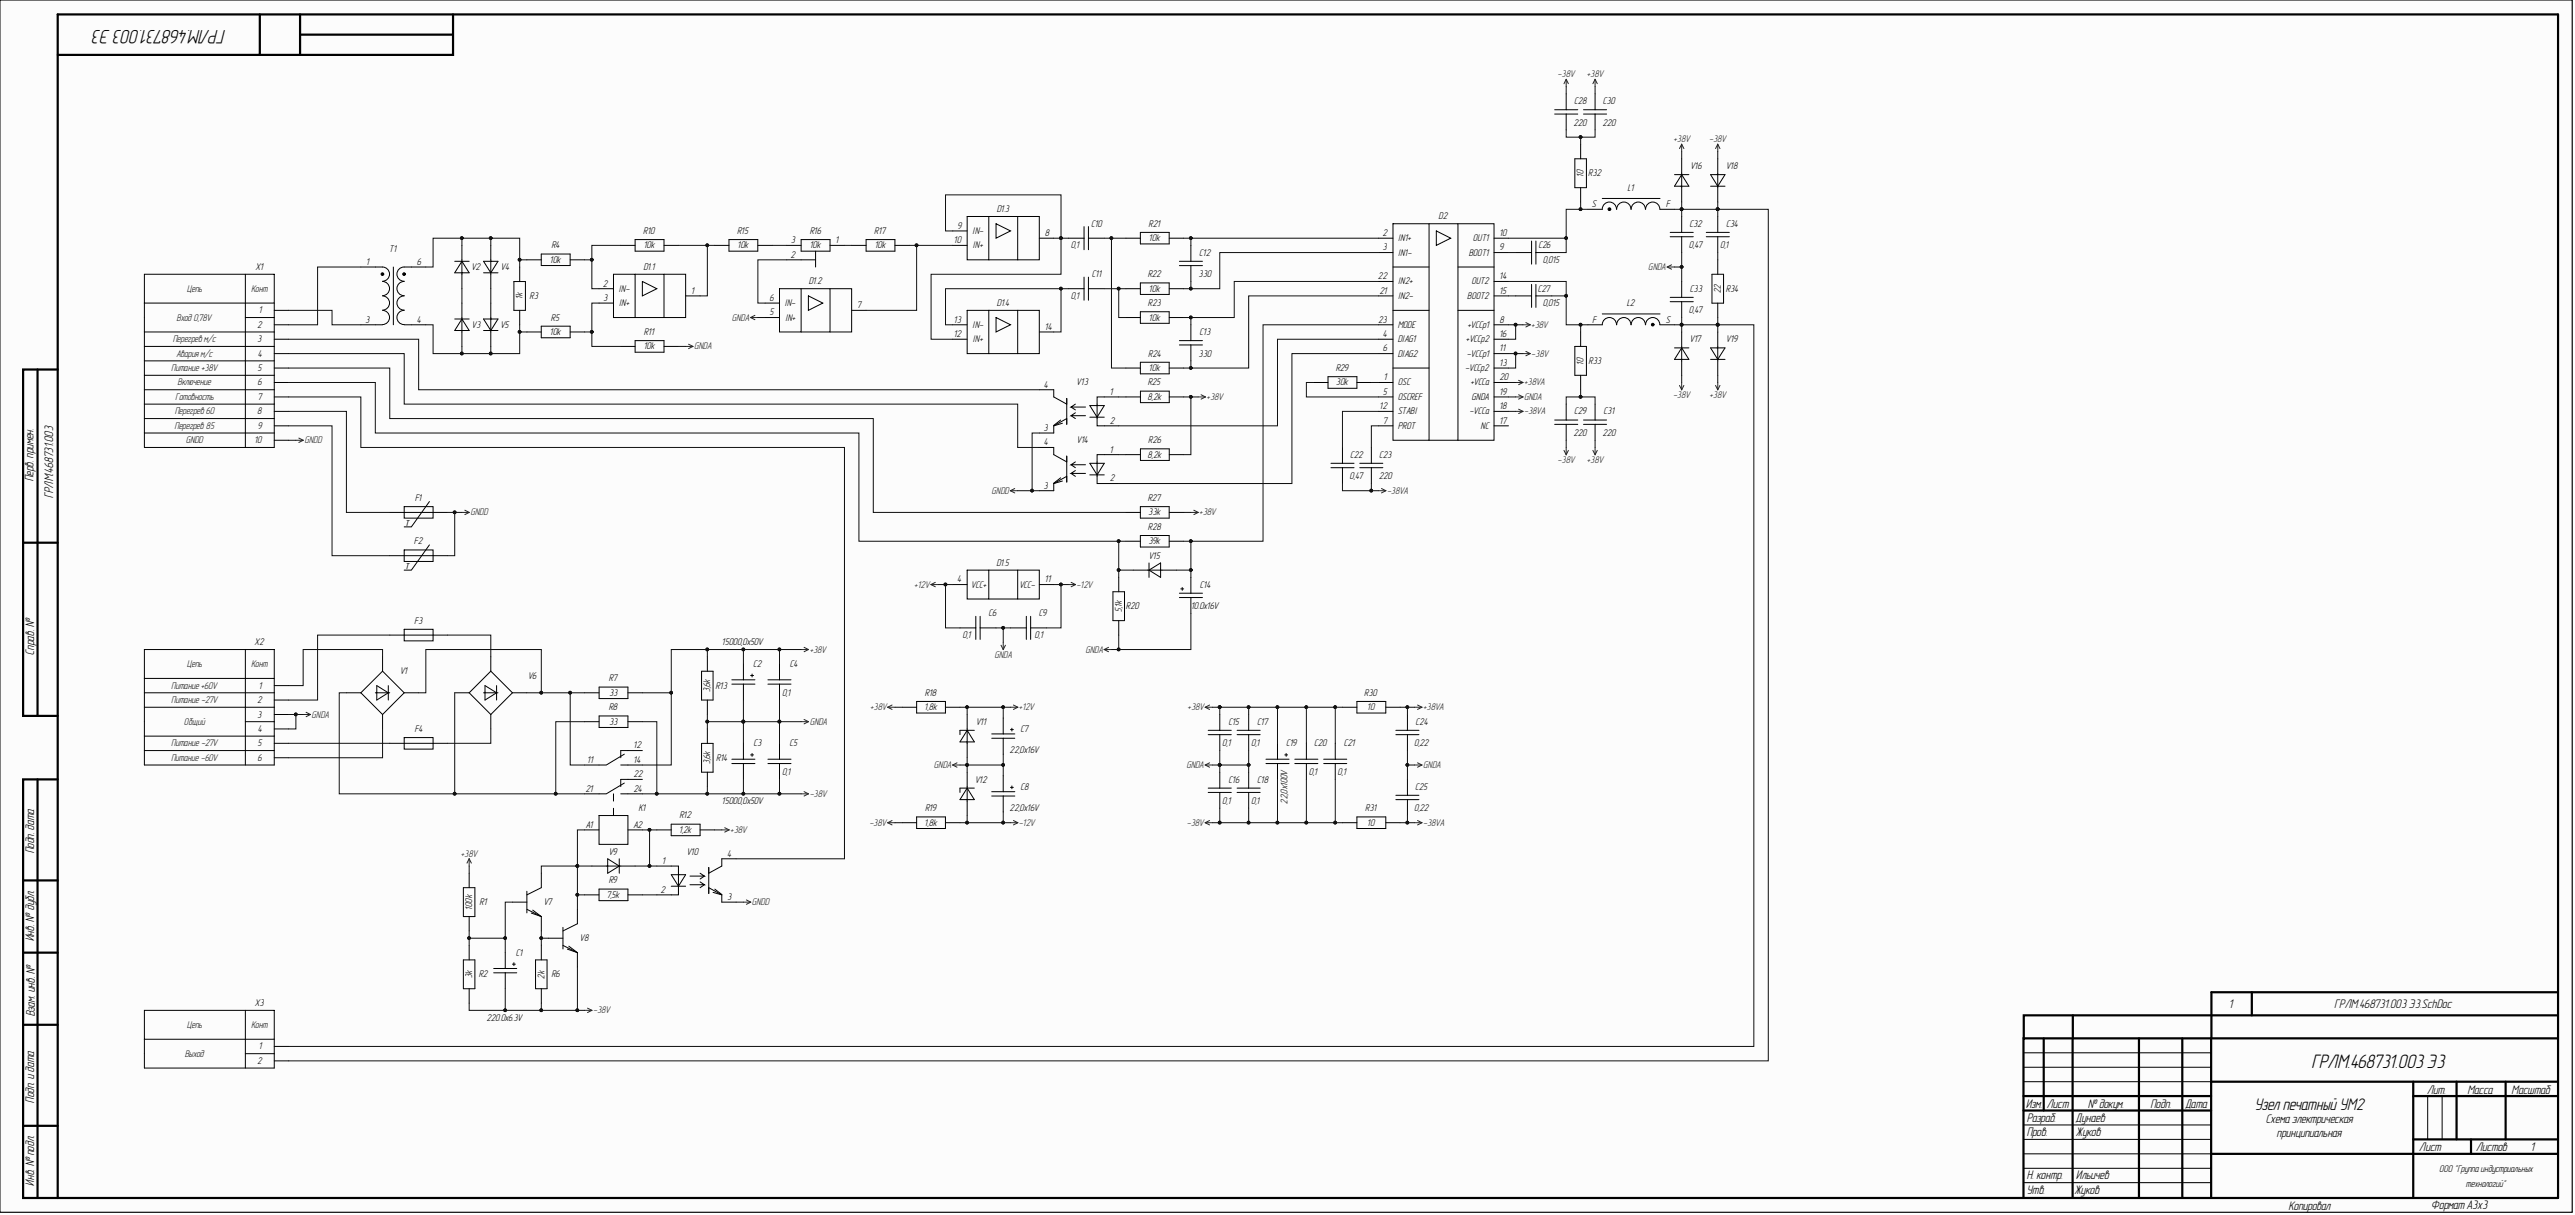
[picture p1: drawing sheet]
<svg xmlns="http://www.w3.org/2000/svg" width="891mm" height="420mm" viewBox="0 0 891 420" stroke-linecap="round" stroke-linejoin="round" font-family="sans-serif">
<defs><g id="words">
<g font-size="6.8" fill="#010101">
<text x="78" y="10.2" transform="rotate(-180 78 10.2)">ГРЛМ.468731.003 Э3</text>
<text x="799.7" y="369.2">ГРЛМ.468731.003 Э3</text>
</g>
<text font-size="5.8" fill="#010101" x="780.1" y="383.8">Узелпечатный УМ2</text>
<g font-size="4.3" fill="#010101">
<text x="11.6" y="166.4" transform="rotate(-90 11.6 166.4)">Перв. примен.</text>
<text x="18.3" y="172.2" transform="rotate(-90 18.3 172.2)">ГРЛМ.468731.003</text>
<text x="11.8" y="226.4" transform="rotate(-90 11.8 226.4)">Справ. №</text>
<text x="11.8" y="295.1" transform="rotate(-90 11.8 295.1)">Подп. дата</text>
<text x="11.8" y="325.5" transform="rotate(-90 11.8 325.5)">Инв. №дубл.</text>
<text x="12.1" y="351.4" transform="rotate(-90 12.1 351.4)">Взам. инв. №</text>
<text x="771.2" y="348.4">1</text>
<text x="807.6" y="348.4">ГРЛМ.468731.003 Э3.SchDoc</text>
<text x="11.8" y="381.3" transform="rotate(-90 11.8 381.3)">Подп. и дата</text>
<text x="700.9" y="383">Изм.</text>
<text x="708.1" y="383">Лист</text>
<text x="722.3" y="383">№докум.</text>
<text x="744" y="383.3">Подп.</text>
<text x="756.1" y="383">Дата</text>
<text x="839.7" y="378.2">Лит.</text>
<text x="853.7" y="378.2">Масса</text>
<text x="869" y="378.2">Масштаб</text>
<text x="701.2" y="387.8">Разраб.</text>
<text x="718.2" y="387.8">Дунаев</text>
<text x="783.9" y="388.3">Схема электрическая</text>
<text x="701.2" y="392.8">Пров.</text>
<text x="718.2" y="392.8">Жуков</text>
<text x="787.8" y="393.3">принципиальная</text>
<text x="837" y="398">Лист</text>
<text x="856.7" y="398">Листов</text>
<text x="875.6" y="398">1</text>
<text x="701.2" y="407.9">Н. контр.</text>
<text x="718.2" y="407.9">Ильичев</text>
<text x="11.8" y="410.1" transform="rotate(-90 11.8 410.1)">Инв. №подл.</text>
<text x="701.2" y="412.8">Утв.</text>
<text x="717.7" y="412.8">Жуков</text>
<text x="791.8" y="418.3">Копировал</text>
<text x="841.1" y="418.3">Формат А3x3</text>
</g>
<g font-size="3.4" fill="#262626">
<text x="538.9" y="26.7">-38V</text>
<text x="549" y="26.7">+38V</text>
<text x="579" y="49.2">+38V</text>
<text x="591.4" y="49.2">-38V</text>
<text x="570.3" y="93.4">GNDA</text>
<text x="253.2" y="110.9">GNDA</text>
<text x="529.8" y="113.3">+38V</text>
<text x="240.2" y="120.8">GNDA</text>
<text x="529.8" y="123.3">-38V</text>
<text x="527.4" y="133.3">+38VA</text>
<text x="578.9" y="137.6">-38V</text>
<text x="591.5" y="137.6">+38V</text>
<text x="417.5" y="138.3">+38V</text>
<text x="527.4" y="138.3">GNDA</text>
<text x="527.4" y="143.3">-38VA</text>
<text x="105.4" y="153.3">GNDD</text>
<text x="538.9" y="160.1">-38V</text>
<text x="549" y="160.1">+38V</text>
<text x="343.1" y="170.7">GNDD</text>
<text x="479.9" y="170.7">-38VA</text>
<text x="162.9" y="178.2">GNDD</text>
<text x="415" y="178.2">+38V</text>
<text x="316.4" y="203.2">+12V</text>
<text x="372.5" y="203.2">-12V</text>
<text x="280.2" y="225.6">+38V</text>
<text x="344.1" y="227.4">GNDA</text>
<text x="375.6" y="225.6">GNDA</text>
<text x="301.1" y="245.6">+38V</text>
<text x="352.6" y="245.6">+12V</text>
<text x="410.9" y="245.6">+38V</text>
<text x="492.4" y="245.6">+38VA</text>
<text x="107.9" y="248.1">GNDA</text>
<text x="280.2" y="250.6">GNDA</text>
<text x="323.2" y="265.5">GNDA</text>
<text x="410.5" y="265.5">GNDA</text>
<text x="492.4" y="265.5">GNDA</text>
<text x="280.2" y="275.6">-38V</text>
<text x="300.8" y="285.6">-38V</text>
<text x="352.6" y="285.6">-12V</text>
<text x="410.7" y="285.6">-38V</text>
<text x="492.4" y="285.6">-38VA</text>
<text x="252.7" y="288">+38V</text>
<text x="159.6" y="296.2">+38V</text>
<text x="260.2" y="313">GNDD</text>
<text x="205.3" y="350.4">-38V</text>
</g>
<g font-size="3.4">
<text x="544.6" y="36">C28</text>
<text x="554.6" y="36">C30</text>
<text x="544.4" y="43.4">220</text>
<text x="554.4" y="43.4">220</text>
<text x="584.9" y="58.5">V16</text>
<text x="597.2" y="58.5">V18</text>
<text x="547.8" y="61.3" transform="rotate(-90 547.8 61.3)">10</text>
<text x="549.5" y="60.9">R32</text>
<text x="563.1" y="65.9">L1</text>
<text x="550.8" y="71.7">S</text>
<text x="576.3" y="71.7">F</text>
<text x="344.9" y="73.4">D1.3</text>
<text x="497.8" y="75.9">D2</text>
<text x="222.6" y="80.9">R10</text>
<text x="255.1" y="80.9">R15</text>
<text x="280.2" y="80.9">R16</text>
<text x="302.5" y="80.9">R17</text>
<text x="331.3" y="79.1">9</text>
<text x="336.4" y="80.9">IN-</text>
<text x="361.6" y="81.6">8</text>
<text x="377.5" y="78.4">C10</text>
<text x="397.4" y="78.4">R21</text>
<text x="397.6" y="83.4">10k</text>
<text x="478.3" y="81.6">2</text>
<text x="483.7" y="83.4">IN1+</text>
<text x="509.6" y="83.4">OUT1</text>
<text x="518.8" y="81.6">10</text>
<text x="584.5" y="78.4">C32</text>
<text x="597.2" y="78.4">C34</text>
<text x="134.8" y="87.1">T1</text>
<text x="190.8" y="85.9">R4</text>
<text x="222.8" y="85.9">10k</text>
<text x="255.3" y="85.9">10k</text>
<text x="273.6" y="89.1">2</text>
<text x="273.7" y="84.1">3</text>
<text x="280.2" y="85.9">10k</text>
<text x="289.2" y="84.1">1</text>
<text x="302.7" y="85.9">10k</text>
<text x="330.1" y="84.1">10</text>
<text x="336.5" y="85.9">IN+</text>
<text x="370.5" y="85.9">0,1</text>
<text x="415" y="88.4">C12</text>
<text x="478.4" y="86.6">3</text>
<text x="483.7" y="88.4">IN1-</text>
<text x="508.2" y="88.4">BOOT1</text>
<text x="518.8" y="86.6">9</text>
<text x="532.3" y="85.9">C26</text>
<text x="584.4" y="85.9">0,47</text>
<text x="595.2" y="85.9">0,1</text>
<text x="88.5" y="93.4">X1</text>
<text x="126.8" y="91.6">1</text>
<text x="144.3" y="91.6">6</text>
<text x="163.2" y="93.4">V2</text>
<text x="173.4" y="93.4">V4</text>
<text x="190.3" y="90.8">10k</text>
<text x="222.7" y="93.4">D1.1</text>
<text x="377.8" y="95.9">C11</text>
<text x="397.2" y="95.9">R22</text>
<text x="414.7" y="95.9">330</text>
<text x="533.8" y="90.8">0,015</text>
<text x="208.7" y="99.1">2</text>
<text x="214.1" y="100.9">IN-</text>
<text x="239.2" y="101.6">1</text>
<text x="279.9" y="98.4">D1.2</text>
<text x="397.6" y="100.9">10k</text>
<text x="476.8" y="96.6">22</text>
<text x="477.3" y="101.6">21</text>
<text x="483.7" y="98.4">IN2+</text>
<text x="509.1" y="98.4">OUT2</text>
<text x="518.8" y="96.6">14</text>
<text x="518.8" y="101.6">15</text>
<text x="532.1" y="100.9">C27</text>
<text x="584.7" y="100.9">C33</text>
<text x="595.3" y="101.4" transform="rotate(-90 595.3 101.4)">22</text>
<text x="597.1" y="100.9">R34</text>
<text x="180.8" y="103.5" transform="rotate(-90 180.8 103.5)">1k</text>
<text x="183.3" y="103.4">R3</text>
<text x="208.8" y="104.1">3</text>
<text x="214.2" y="105.9">IN+</text>
<text x="266.3" y="104.1">6</text>
<text x="271.5" y="105.9">IN-</text>
<text x="296.6" y="106.6">7</text>
<text x="345" y="105.9">D1.4</text>
<text x="370.5" y="103.4">0,1</text>
<text x="397.2" y="105.9">R23</text>
<text x="483.7" y="103.4">IN2-</text>
<text x="507.7" y="103.4">BOOT2</text>
<text x="533.8" y="105.9">0,015</text>
<text x="562.9" y="105.9">L2</text>
<text x="89" y="113.3">2</text>
<text x="89.6" y="108.3">1</text>
<text x="126.4" y="111.6">3</text>
<text x="144.3" y="111.6">4</text>
<text x="163.4" y="113.3">V3</text>
<text x="173.3" y="113.3">V5</text>
<text x="190.7" y="110.9">R5</text>
<text x="266.3" y="109.1">5</text>
<text x="271.7" y="110.9">IN+</text>
<text x="330.1" y="111.6">13</text>
<text x="336.4" y="113.3">IN-</text>
<text x="397.6" y="110.9">10k</text>
<text x="476.9" y="111.6">23</text>
<text x="483.7" y="113.3">MODE</text>
<text x="507.7" y="113.3">+VCCp1</text>
<text x="518.8" y="111.6">8</text>
<text x="550.9" y="111.6">F</text>
<text x="576.3" y="111.6">S</text>
<text x="584.4" y="108.3">0,47</text>
<text x="89.1" y="118.3">3</text>
<text x="190.3" y="115.9">10k</text>
<text x="222.9" y="115.9">R11</text>
<text x="330" y="116.5">12</text>
<text x="336.5" y="118.3">IN+</text>
<text x="361.6" y="114.1">14</text>
<text x="415.1" y="115.9">C13</text>
<text x="478.5" y="116.5">4</text>
<text x="483.7" y="118.3">DIAG1</text>
<text x="507.2" y="118.3">+VCCp2</text>
<text x="518.8" y="116.5">16</text>
<text x="584.7" y="118.3">V17</text>
<text x="597.3" y="118.3">V19</text>
<text x="89.3" y="123.3">4</text>
<text x="222.8" y="120.8">10k</text>
<text x="397.3" y="123.3">R24</text>
<text x="414.7" y="123.3">330</text>
<text x="478.5" y="121.5">6</text>
<text x="483.7" y="123.3">DIAG2</text>
<text x="507.6" y="123.3">-VCCp1</text>
<text x="518.8" y="121.5">11</text>
<text x="549.6" y="125.8">R33</text>
<text x="89.2" y="128.3">5</text>
<text x="397.6" y="128.3">10k</text>
<text x="462.2" y="128.3">R29</text>
<text x="478.8" y="131.5">1</text>
<text x="507" y="128.3">-VCCp2</text>
<text x="518.8" y="126.5">13</text>
<text x="518.8" y="131.5">20</text>
<text x="547.8" y="126.1" transform="rotate(-90 547.8 126.1)">10</text>
<text x="89.2" y="133.3">6</text>
<text x="361.2" y="134">4</text>
<text x="372.5" y="133.3">V13</text>
<text x="384" y="136.5">1</text>
<text x="397.2" y="133.3">R25</text>
<text x="462.3" y="133.3">30k</text>
<text x="478.5" y="136.5">5</text>
<text x="483.7" y="133.3">OSC</text>
<text x="508.8" y="133.3">+VCCa</text>
<text x="518.8" y="136.5">19</text>
<text x="89.1" y="143.3">8</text>
<text x="89.3" y="138.3">7</text>
<text x="397.1" y="138.3">8,2k</text>
<text x="477.3" y="141.6">12</text>
<text x="483.7" y="138.3">OSCREF</text>
<text x="483.7" y="143.3">STABI</text>
<text x="508.5" y="143.3">-VCCa</text>
<text x="509.2" y="138.3">GNDA</text>
<text x="518.8" y="141.6">18</text>
<text x="544.6" y="143.3">C29</text>
<text x="554.8" y="143.3">C31</text>
<text x="89.3" y="148.3">9</text>
<text x="361" y="149">3</text>
<text x="384" y="146.5">2</text>
<text x="478.6" y="146.5">7</text>
<text x="483.7" y="148.3">PROT</text>
<text x="512.3" y="148.3">NC</text>
<text x="518.8" y="146.5">17</text>
<text x="88.1" y="153.3">10</text>
<text x="361.2" y="154">4</text>
<text x="372.6" y="153.3">V14</text>
<text x="397.3" y="153.3">R26</text>
<text x="544.4" y="150.8">220</text>
<text x="554.4" y="150.8">220</text>
<text x="384" y="156.5">1</text>
<text x="397.1" y="158.3">8,2k</text>
<text x="467.2" y="158.3">C22</text>
<text x="477.2" y="158.3">C23</text>
<text x="384" y="166.5">2</text>
<text x="467" y="165.7">0,47</text>
<text x="477.1" y="165.7">220</text>
<text x="143.6" y="173.2">F1</text>
<text x="361" y="168.9">3</text>
<text x="397.2" y="173.2">R27</text>
<text x="397.3" y="178.2">33k</text>
<text x="397.2" y="183.2">R28</text>
<text x="143.3" y="188.2">F2</text>
<text x="397.4" y="188.2">39k</text>
<text x="344.8" y="195.7">D1.5</text>
<text x="397.5" y="193.2">V15</text>
<text x="331.2" y="201.4">4</text>
<text x="336.1" y="203.2">VCC+</text>
<text x="352.8" y="203.2">VCC-</text>
<text x="361.6" y="201.4">11</text>
<text x="415.2" y="203.2">C14</text>
<text x="143.4" y="215.7">F3</text>
<text x="342" y="213.1">C6</text>
<text x="359.4" y="213.1">C9</text>
<text x="388" y="211.7" transform="rotate(-90 388 211.7)">5,1k</text>
<text x="389.6" y="210.7">R20</text>
<text x="412.1" y="210.7">10.0x16V</text>
<text x="333.1" y="220.7">0,1</text>
<text x="358" y="220.7">0,1</text>
<text x="88.2" y="223.1">X2</text>
<text x="249.9" y="223.1">15000,0x50V</text>
<text x="138.5" y="233.2">V1</text>
<text x="260.7" y="230.6">C2</text>
<text x="273.4" y="230.6">C4</text>
<text x="89.6" y="238.2">1</text>
<text x="182.8" y="234.7">V6</text>
<text x="210.7" y="235.6">R7</text>
<text x="245.7" y="239.4" transform="rotate(-90 245.7 239.4)">3,6k</text>
<text x="247.7" y="238.2">R13</text>
<text x="89" y="243.1">2</text>
<text x="210.7" y="245.6">R8</text>
<text x="210.8" y="240.6">33</text>
<text x="270.7" y="240.6">0,1</text>
<text x="320" y="245.6">1,8k</text>
<text x="320" y="240.6">R18</text>
<text x="472.1" y="240.6">R30</text>
<text x="473.1" y="245.6">10</text>
<text x="89.1" y="248.1">3</text>
<text x="210.8" y="250.6">33</text>
<text x="337.8" y="250.6">V11</text>
<text x="425.1" y="250.6">C15</text>
<text x="435" y="250.6">C17</text>
<text x="489.8" y="250.6">C24</text>
<text x="89.3" y="253.1">4</text>
<text x="143.5" y="253.1">F4</text>
<text x="353.1" y="253.1">C7</text>
<text x="89.2" y="258.1">5</text>
<text x="89.2" y="263.1">6</text>
<text x="203.3" y="263.8">11</text>
<text x="219.2" y="258.8">12</text>
<text x="219.2" y="263.8">14</text>
<text x="247.8" y="263.1">R14</text>
<text x="260.8" y="258.1">C3</text>
<text x="273.2" y="258.1">C5</text>
<text x="349.4" y="260.6">22,0x16V</text>
<text x="422.9" y="258.1">0,1</text>
<text x="432.9" y="258.1">0,1</text>
<text x="445" y="258.1">C19</text>
<text x="454.7" y="258.1">C20</text>
<text x="465" y="258.1">C21</text>
<text x="489.3" y="258.1">0,22</text>
<text x="219.2" y="268.8">22</text>
<text x="245.7" y="264.4" transform="rotate(-90 245.7 264.4)">3,6k</text>
<text x="270.7" y="268.1">0,1</text>
<text x="452.9" y="268.1">0,1</text>
<text x="462.9" y="268.1">0,1</text>
<text x="202.7" y="273.8">21</text>
<text x="219.2" y="273.8">24</text>
<text x="337.5" y="270.6">V12</text>
<text x="353.1" y="273.1">C8</text>
<text x="425.1" y="270.6">C16</text>
<text x="435" y="270.6">C18</text>
<text x="489.7" y="273.1">C25</text>
<text x="220.9" y="280.6">K1</text>
<text x="249.9" y="278">15000,0x50V</text>
<text x="320.1" y="280.6">R19</text>
<text x="349.4" y="280.6">22,0x16V</text>
<text x="422.9" y="278">0,1</text>
<text x="432.9" y="278">0,1</text>
<text x="445.4" y="278" transform="rotate(-90 445.4 278)">22,0x100V</text>
<text x="472.4" y="280.6">R31</text>
<text x="489.3" y="280.6">0,22</text>
<text x="202.8" y="286.2">A1</text>
<text x="219.2" y="286.2">A2</text>
<text x="235.1" y="283">R12</text>
<text x="320" y="285.6">1,8k</text>
<text x="473.1" y="285.6">10</text>
<text x="235.1" y="288">1,2k</text>
<text x="210.7" y="295.5">V9</text>
<text x="229.1" y="298.8">1</text>
<text x="237.7" y="295.5">V10</text>
<text x="251.7" y="296.2">4</text>
<text x="210.7" y="305.5">R9</text>
<text x="210" y="310.5">7,5k</text>
<text x="228.6" y="308.7">2</text>
<text x="251.7" y="311.3">3</text>
<text x="163.4" y="314.6" transform="rotate(-90 163.4 314.6)">100k</text>
<text x="166" y="313">R1</text>
<text x="188.2" y="313">V7</text>
<text x="200.7" y="325.5">V8</text>
<text x="178.6" y="330.4">C1</text>
<text x="163.4" y="338.3" transform="rotate(-90 163.4 338.3)">3k</text>
<text x="165.7" y="338">R2</text>
<text x="188.3" y="338.4" transform="rotate(-90 188.3 338.4)">2k</text>
<text x="190.8" y="338">R6</text>
<text x="88.3" y="347.9">X3</text>
<text x="168.4" y="352.9">220.0x6.3V</text>
<text x="89.6" y="362.9">1</text>
<text x="89" y="367.9">2</text>
</g>
<g font-size="3.4" fill="#1c1c1c">
<text x="64.8" y="100.9">Цепь</text>
<text x="87" y="100.9">Конт</text>
<text x="61.2" y="110.9">Вход0,78V</text>
<text x="59.9" y="118.3">Перегрев м/с</text>
<text x="61.1" y="123.3">Авариям/с</text>
<text x="59.4" y="128.3">Питание +38V</text>
<text x="61.6" y="133.3">Включение</text>
<text x="60.5" y="143.3">Перегрев 60</text>
<text x="60.7" y="138.3">Готовность</text>
<text x="60.5" y="148.3">Перегрев 85</text>
<text x="64.3" y="153.3">GNDD</text>
<text x="64.8" y="230.6">Цепь</text>
<text x="87" y="230.6">Конт</text>
<text x="59.4" y="238.2">Питание +60V</text>
<text x="59.4" y="243.1">Питание ~27V</text>
<text x="63.8" y="250.6">Общий</text>
<text x="59.3" y="263.1">Питание -60V</text>
<text x="59.4" y="258.1">Питание ~27V</text>
<text x="64.8" y="355.4">Цепь</text>
<text x="87" y="355.4">Конт</text>
<text x="64" y="365.4">Выход</text>
</g>
<g font-size="3.4" fill="#010101">
<text x="843.9" y="405.3">ООО &quot;Группа индустриальных</text>
<text x="853.2" y="410.3">технологий&quot;</text>
</g>
<g font-size="2.9">
<text x="140.3" y="181.8">T</text>
<text x="140.3" y="196.8">T</text>
</g>
</g></defs>
<path d="M0 0h889.8v419.2h-889.8z" fill="#fcfcfc" stroke="#000" stroke-width=".35"/>
<g fill="none" stroke="#000" stroke-width=".76">
<path d="M20 5h864.9v409.3h-864.9zM89.9 5v14h-69.9M103.8 5v14h-14M103.8 12h52.9M156.7 5v14h-52.9M13 127.8v119.8M20 127.8h-12v119.8h12M8 187.7h12M13 269.5v144.8M20 269.5h-12v144.8h12M8 304.5h12M8 329.4h12"/>
<path d="M8 354.4h12M707 359.1v24.9M717 359.1v54.9M717 351.1v8M739.9 359.1v54.9M754.9 359.1v54.9M764.9 359.1v54.9M779 343.1v8M884.8 359.1h-184.8v54.9M884.9 351.1h-184.8v8M884.9 343.1h-119.9v16M700 379h64.9"/>
<path d="M764.9 374.1h119.9M834.8 374.1v39.9M834.8 379h50M849.8 374.1v19.9M866.8 374.1v19.9M8 389.3h12M700 384h64.9M764.9 399h119.9M834.8 394h50M854.8 394v5"/>
</g>
<g fill="none" stroke="#000" stroke-width=".35">
<path d="M537.8 39.4h8M537.8 37.9h8M541.8 32.4v5.5M541.8 39.4v5.5M547.8 39.4h8M547.8 37.9h8M551.8 32.4v5.5M551.8 39.4v5.5M544.8 54.9h4v10h-4zM546.8 49.9v5M581.7 54.9v15M594.2 54.9v15"/>
<path d="M329.6 79.9h5M334.6 74.9h7.4v15h-7.4zM342 74.9h10v15h-10M344.6 77.4l5 2.5-5 2.5zM352 74.9h7.5v15h-7.5M375 78.4v8M376.5 78.4v8M481.9 77.4h12.5v74.9h-12.5zM494.4 77.4h9.9v74.9h-9.9M496.9 79.9l4.9 2.5-4.9 2.5zM504.3 77.4h12.5v74.9h-12.5M546.8 64.9v5"/>
<path d="M554.3 68.6h20M559.2 72.4a2.46 2.46 0 0 0-2.5-2.5 2.46 2.46 0 0 0-2.4 2.5h-5M564.2 72.4a2.46 2.46 0 0 0-2.5-2.5 2.46 2.46 0 0 0-2.4 2.5M574.2 72.4a2.5 2.5 0 0 0-2.5-2.5 2.5 2.5 0 0 0-2.5 2.5 2.46 2.46 0 0 0-2.5-2.5 2.46 2.46 0 0 0-2.4 2.5M574.3 72.4h5M579.3 60.4h4.9M581.7 74.9v5.5M581.7 60.4l2.5 4h-4.9zM591.7 64.4h5M591.7 60.4h5l-2.5 4zM594.2 74.9v5.5M49.9 94.8h45v10h-45z"/>
<path d="M84.9 94.8v59.9M124.8 92.3h7.5a2.46 2.46 0 0 1 2.4 2.5 2.46 2.46 0 0 1-2.4 2.5 2.5 2.5 0 0 1 2.4 2.5 2.5 2.5 0 0 1-2.4 2.4M136.1 92.3v20M147.3 92.3h-7.5a2.5 2.5 0 0 0-2.5 2.5 2.5 2.5 0 0 0 2.5 2.5 2.46 2.46 0 0 0-2.5 2.5 2.46 2.46 0 0 0 2.5 2.4M157.3 90.4h5M159.8 90.4l2.5 3.9h-5zM159.8 84.9v14.9M167.3 94.3h5M167.3 90.4h5l-2.5 3.9zM169.8 84.9v14.9M177.8 97.4h4v9.9h-4zM179.8 92.3v5"/>
<path d="M182.3 89.9h5M187.2 87.8h10v4h-10zM197.3 89.9h4.9M207.2 99.8h5M212.2 94.8h7.5v15h-7.5zM214.7 84.9h5M219.7 94.8h10v15h-10M219.7 82.9h10v4h-10zM222.2 97.3l5 2.5-5 2.5zM229.7 94.8h7.5v15h-7.5M229.7 84.9h5M247.2 84.9h5"/>
<path d="M252.2 82.9h9.9v4h-9.9zM262.2 84.9h4.9M269.7 99.8h7.4v15h-7.4zM272.1 89.9h10M272.1 84.9h5M277.1 99.8h10v15h-10M277.1 82.9h10v4h-10zM282.1 86.9v5.4M287.1 99.8h7.5v15h-7.5M287.1 84.9h5M294.6 84.9h5M299.6 82.9h10v4h-10z"/>
<path d="M309.6 84.9h5M329.6 84.9h5M359.5 82.4h5M369.5 99.8h5.5M369.5 82.4h5.5M375 95.8v8M376.5 99.8h5.5M376.5 95.8v8M376.5 82.4h5.5M389.5 99.8h5M389.5 82.4h5M394.5 80.4h10v3.9h-10z"/>
<path d="M394.5 97.8h10v4h-10zM404.5 99.8h5M404.5 82.4h5M408 91.9h8M408 90.4h8M412 84.9v5.5M412 91.9v5.4M476.9 82.4h5M476.9 87.3h5M476.9 97.3h5M481.9 92.3h12.5M504.3 92.3h12.5"/>
<path d="M516.8 82.4h5M516.8 87.3h5M516.8 97.3h5M524.3 87.3h5.5M529.8 83.4v7.9M529.8 98.3v8M531.3 87.3h5.5M531.3 83.4v7.9M531.3 98.3v8M577.8 81.9h7.9M577.8 80.4h7.9M581.7 81.9v5.4"/>
<path d="M581.7 97.3v5.5M590.2 81.9h8M590.2 80.4h8M592.2 94.8h4v10h-4zM594.2 81.9v5.4M594.2 89.9v4.9M49.9 114.8h45M49.9 119.8h45M49.9 104.8v49.9h45v-49.9M84.9 109.8h10M94.9 112.3h5M94.9 107.3h5"/>
<path d="M94.9 117.3h5M124.8 112.3h7.5M132.3 102.3a2.46 2.46 0 0 1 2.4 2.5 2.46 2.46 0 0 1-2.4 2.4M132.3 107.3a2.46 2.46 0 0 1 2.4 2.5 2.46 2.46 0 0 1-2.4 2.4M139.8 107.3a2.46 2.46 0 0 0-2.5 2.5 2.46 2.46 0 0 0 2.5 2.4M139.8 102.3a2.46 2.46 0 0 0-2.5 2.5 2.46 2.46 0 0 0 2.5 2.4M139.8 112.3h7.5M157.3 110.3h5M159.8 104.8v15M159.8 110.3l2.5 4h-5zM167.3 114.3h5M167.3 110.3h5l-2.5 4z"/>
<path d="M169.8 104.8v15M179.8 107.3v5M182.3 114.8h5M187.2 112.8h10v4h-10zM197.3 114.8h4.9M207.2 104.8h5M214.7 119.8h5M219.7 117.8h10v4h-10zM229.7 119.8h5M237.2 102.3h5M264.7 104.8h5M264.7 109.8h5"/>
<path d="M279.6 102.3l5 2.5-5 2.5zM294.6 107.3h5M329.6 112.3h5M329.6 117.3h5M334.6 107.3h7.4v15h-7.4zM342 107.3h10v15h-10M344.6 109.8l5 2.5-5 2.5zM352 107.3h7.5v15h-7.5M359.5 114.8h5M389.5 109.8h5M394.5 107.8h10v4h-10zM404.5 109.8h5"/>
<path d="M408 117.8h8M408 119.3h8M412 112.3v5.5M412 119.3v5.5M476.9 112.3h5M476.9 102.3h5M476.9 117.3h5M481.9 107.3h12.5M504.3 107.3h12.5M516.8 112.3h5M516.8 102.3h5M516.8 117.3h5"/>
<path d="M524.3 102.3h5.5M531.3 102.3h5.5M544.8 119.8h4v10h-4zM546.8 114.8v5M554.3 108.6h20M559.2 112.3a2.46 2.46 0 0 0-2.5-2.5 2.46 2.46 0 0 0-2.4 2.5h-5M564.2 112.3a2.46 2.46 0 0 0-2.5-2.5 2.46 2.46 0 0 0-2.4 2.5M574.2 112.3a2.46 2.46 0 0 0-2.5-2.5 2.46 2.46 0 0 0-2.4 2.5 2.5 2.5 0 0 0-2.5-2.5 2.5 2.5 0 0 0-2.5 2.5M574.3 112.3h5M577.8 104.3h7.9M577.8 102.8h7.9M581.7 104.3v5.5"/>
<path d="M581.7 114.8v15M594.2 104.8v5M594.2 114.8v15M49.9 124.8h45M49.9 129.8h45M49.9 134.8h45M49.9 139.8h45M94.9 122.3h5M94.9 127.3h5M94.9 132.3h5M94.9 137.3h5M359.5 134.8h5v2.5l4.5 2.5"/>
<path d="M369 137.8v8.9M372 139.8l-1.5 1h5M387 137.3h-7.5v10h7.5M389.5 127.3h5M389.5 137.3h5M394.5 125.3h10v4h-10zM394.5 135.3h10v3.9h-10zM404.5 127.3h5M404.5 137.3h5M454.4 132.3h5M459.4 130.3h10v4h-10zM469.4 132.3h5"/>
<path d="M476.9 122.3h5M476.9 132.3h5M476.9 137.3h5M481.9 127.3h12.5M516.8 122.3h5M516.8 127.3h5M516.8 132.3h5M516.8 137.3h5M541.8 139.8v5.5M546.8 129.8v5M551.8 139.8v5.5M579.3 120.3h4.9"/>
<path d="M581.7 120.3l2.5 4h-4.9zM591.7 124.3h5M591.7 120.3h5l-2.5 4zM49.9 144.7h45M49.9 149.7h45M94.9 142.3h5M94.9 147.3h5M94.9 152.3h5M359.5 154.7h5v2.5l4.5 2.5M364.5 147.3v2.4h-5M366.9 145.3l-2.4 1.8M367.5 146.4l-3 .9"/>
<path d="M369 144.7l-4.5 2.6M369 157.7v9M370.5 140.8l1.5 1M370.5 143.8l1.5 .9M372 142.7l-1.5 1.1h5M372 159.7l-1.5 1h5M377 140.3h5l-2.5 4zM377 144.3h5M387 157.2h-7.5v10h7.5M389.5 157.2h5M394.5 155.2h10v4h-10zM404.5 157.2h5"/>
<path d="M464.4 154.7v5.5M474.4 154.7v5.5M476.9 142.3h5M476.9 147.3h5M516.8 142.3h5M516.8 147.3h5M537.8 146.7h8M537.8 145.3h8M541.8 146.7v5.6M547.8 146.7h8M547.8 145.3h8M551.8 146.7v5.6"/>
<path d="M134.8 177.2h20M139.8 175.2h10v4h-10zM148.5 173.4l-6.2 8.8h-2.5M364.5 167.2v2.5h-5M366.9 165.2l-2.4 1.9M367.5 166.3l-3 .9M369 164.7l-4.5 2.5M370.5 160.7l1.5 1M370.5 163.7l1.5 1M372 162.7l-1.5 1h5M377 160.2h5l-2.5 4zM377 164.2h5"/>
<path d="M389.5 177.2h5M394.5 175.2h10v4h-10zM404.5 177.2h5M460.4 161.7h8M460.4 160.2h8M464.4 161.7v5.5M470.4 161.7h8M470.4 160.2h8M474.4 161.7v5.5M134.8 192.2h20M139.8 190.2h10v4h-10zM148.5 188.4l-6.2 8.8h-2.5"/>
<path d="M334.6 197.2h7.4v9.9h-7.4zM342 197.2h10v9.9h-10M352 197.2h7.5v9.9h-7.5M387 199.7v4.9M389.5 187.2h5M392 197.2h15M394.5 185.2h10v4h-10zM397.5 197.2l4-2.5v5zM397.5 194.7v5M404.5 187.2h5M412 199.7v5.4M134.8 219.6h20"/>
<path d="M139.8 217.6h10v4h-10zM329.6 202.2h5M332.1 217.1h5.5M337.6 213.1v8M339.1 217.1h5.5M339.1 213.1v8M349.6 217.1h5.4M355 213.1v8M356.5 213.1v8M356.5 217.1h5.5M359.5 202.2h5M385 204.6h4v10h-4z"/>
<path d="M387 214.6v5M408 206.6h8M408 205.1h8M408.5 203.6h1M409 203.1v1.1M412 206.6v5.5M49.9 224.6h45v10h-45zM49.9 234.6v30h45v-30M49.9 239.6h45M84.9 224.6v40M94.9 237.1h5M119.8 239.6h5"/>
<path d="M124.8 239.6l7.5 7.5M129.8 239.6h5M130.3 237.1l4 2.5-4 2.5zM132.3 227.1v5M132.3 232.1l-7.5 7.5M132.3 232.1l7.5 7.5M134.3 237.1v5M139.8 239.6h5M139.8 239.6l-7.5 7.5M157.3 239.6h5M162.3 239.6l7.5 7.5M167.3 239.6h5"/>
<path d="M167.8 237.1l4 2.5-4 2.5zM169.8 227.1v5M169.8 232.1l-7.5 7.5M169.8 232.1l7.5 7.5M171.8 237.1v5M177.3 239.6h5M177.3 239.6l-7.5 7.5M202.2 239.6h5M207.2 237.6h10v4h-10zM217.2 239.6h5M242.7 232.1h4v10h-4zM244.7 227.1v5"/>
<path d="M253.2 236.6h8M253.2 235.1h8M257.2 229.6v5.5M257.2 236.6v5.5M259.7 233.6h1M260.2 233.1v1M265.6 236.6h8M265.6 235.1h8M269.7 229.6v5.5M269.7 236.6v5.5M49.9 259.6h45M49.9 244.6h45"/>
<path d="M49.9 254.6h45M84.9 249.6h10M94.9 242.1h5M94.9 257h5M94.9 247.1h5M94.9 252.1h5M132.3 247.1v5M134.8 257h20M139.8 255.1h10v3.9h-10zM169.8 247.1v5M202.2 249.6h5M207.2 247.6h10v4h-10z"/>
<path d="M217.2 249.6h5M222.2 259.6h-7.5v2.4M242.7 257.1h4v9.9h-4zM244.7 242.1v5M244.7 252.1v4.9M257.2 257v5.5M269.7 257v5.5M312.1 244.6h5M317.1 242.6h10v4h-10zM327.1 244.6h5M334.6 247.1v14.9M334.6 252.6l2.5 4h-5z"/>
<path d="M337.1 252.6h-5v1.5M343.1 255.3h8M343.1 253.8h8M347 248.3v5.5M347 255.3v5.5M349.6 252.3h.9M350 251.8v1M417.9 254.1h8M417.9 252.6h8M422 247.1v5.5M422 254.1v5.5M427.9 254.1h8"/>
<path d="M427.9 252.6h8M431.9 247.1v5.5M431.9 254.1v5.5M441.9 257v5.5M451.9 257v5.5M461.9 257v5.5M464.4 244.6h5M469.4 242.6h10v4h-10zM479.4 244.6h5M482.9 254.1h8M482.9 252.6h8M486.9 247.1v5.5"/>
<path d="M486.9 254.1v5.5M94.9 262h5M212.2 274.5v2.5M212.2 279.5v2.5M214.7 274.5h7.5M214.7 264.6h7.5M216 270.8l-6.3 3.7h-7.5M216 260.8l-6.3 3.8h-7.5M222.2 269.5h-7.5v2.5M244.7 267v5M253.2 264h8M253.2 262.5h8"/>
<path d="M257.2 264v5.5M259.7 261.1h1M260.2 260.5v1.1M265.6 264h8M265.6 262.5h8M269.7 264v5.5M334.6 272.5l2.5 4h-5zM334.6 267v15M337.1 272.5h-5v1.5M343.1 275.3h8M343.1 273.8h8M347 268.3v5.5"/>
<path d="M347 275.3v5.5M349.6 272.3h.9M350 271.8v1M417.9 272.5h8M417.9 274h8M422 267v5.5M422 274v5.5M427.9 272.5h8M427.9 274h8M431.9 267v5.5M431.9 274v5.5M437.9 264h8"/>
<path d="M437.9 262.5h8M441.9 264v5.5M444.4 261.1h1M444.9 260.5v1.1M447.9 264h8M447.9 262.5h8M451.9 264v5.5M457.9 264h8M457.9 262.5h8M461.9 264v5.5M482.9 276.5h8M482.9 275h8"/>
<path d="M486.9 269.5v5.5M486.9 276.5v5.5M202.2 287h5M204.7 299.5h15M207.2 282h10v10h-10zM210.2 297l4 2.5-4 2.5zM214.2 297v5M217.2 287h5M227.2 299.5h7.5v10h-7.5M227.2 287h5M232.2 285h10v4h-10zM242.2 287h5"/>
<path d="M245.2 300v9M254.7 297h-5v2.5l-4.5 2.5M312.1 284.5h5M317.1 282.5h10v4h-10zM327.1 284.5h5M464.4 284.5h5M469.4 282.5h10v4h-10zM479.4 284.5h5M160.3 307h4v10h-4zM162.3 302v5M162.3 317v4.9M177.3 312h5"/>
<path d="M182.3 314.4l5 2.6M182.3 308.2v7.5M183.8 315.7l3.5 1.3M184.3 314.7l3 2.3M187.3 302v5l-5 2.5M187.3 317v4.9M199.7 314.4v5l-5 2.5M202.2 309.5h5M207.2 307.5h10v4h-10zM217.2 309.5h5M232.2 302.5h5l-2.5 4zM232.2 306.5h5"/>
<path d="M242.2 302l1.5 1h-5M242.2 305l1.5 1h-5M243.7 303l-1.5 1M243.7 306l-1.5 1M245.2 307l4.5 2.5M246.7 308.6l3 .9M247.3 307.5l2.4 1.8M249.7 309.5v2.5h5M160.3 331.9h4v10h-4zM162.3 326.9v5M170.8 336.4h8M170.8 334.9h8"/>
<path d="M174.8 329.4v5.5M174.8 336.4v5.5M177.3 333.4h1M177.8 332.9v1M185.3 331.9h3.9v10h-3.9zM187.3 326.9v5M189.7 324.4h5M194.7 326.9l5 2.5M194.7 320.7v7.5M196.3 328.2l3.4 1.2M196.8 327.2l2.9 2.2M199.7 329.4v5"/>
<path d="M49.9 349.4h45v10h-45zM49.9 359.4v9.9h45v-9.9M84.9 349.4v19.9M162.3 341.9v5M187.3 341.9v5M84.9 364.4h10M94.9 361.9h5M94.9 366.9h5M700 364.1h64.9M700 369.1h64.9M700 374.1h64.9M839.8 379v15"/>
<path d="M844.8 379v15M700 389h64.9M700 394h64.9M700 399h64.9M8 414.3h5M700 404h64.9M700 409h64.9"/>
</g>
<g fill="#000" stroke="#000" stroke-width=".35">
<circle cx="556.7" cy="72.3" r=".47"/>
<circle cx="132.3" cy="94.8" r=".46"/>
<circle cx="139.8" cy="94.8" r=".46"/>
<circle cx="571.7" cy="112.3" r=".46"/>
</g>
<g fill="none" stroke="#262626" stroke-width=".35">
<path d="M541.8 27.4v2.6M541.8 27.4l-.8 1.5M541.8 27.4l.7 1.5M551.8 27.4v2.6M551.8 27.4l-.8 1.5M551.8 27.4l.7 1.5M581.7 49.9v2.5M581.7 49.9l-.7 1.5M581.7 49.9l.8 1.5M594.2 49.9v2.5M594.2 49.9l-.7 1.5M594.2 49.9l.8 1.5"/>
<path d="M576.7 92.3l1.5 .8M576.7 92.3h2.6M578.2 91.6l-1.5 .7M237.2 119.8h2.5M238.2 119l1.5 .8M239.7 119.8l-1.5 .8M259.6 109.8l1.6 .8M259.6 109.8h2.6M261.2 109l-1.6 .8M526.8 112.3h2.6M527.8 111.6l1.6 .7M529.4 112.3l-1.6 .8"/>
<path d="M414.5 137.3h2.5M415.5 136.5l1.5 .8M417 137.3l-1.5 .7M524.3 137.3h2.5M524.3 132.3h2.5M525.3 136.5l1.5 .8M525.3 131.5l1.5 .8M526.8 122.3h2.6M526.8 137.3l-1.5 .7M526.8 132.3l-1.5 .7M527.8 121.5l1.6 .8M529.4 122.3l-1.6 .7"/>
<path d="M581 133.3l.7 1.5M581.7 132.3v2.5M582.5 133.3l-.8 1.5M593.5 133.3l.7 1.5M594.2 132.3v2.5M595 133.3l-.8 1.5M102.4 152.3h2.5M103.4 151.5l1.5 .8M104.9 152.3l-1.5 .7M524.3 142.3h2.5M525.3 141.5l1.5 .8M526.8 142.3l-1.5 .7"/>
<path d="M541 155.7l.8 1.6M541.8 154.7v2.6M542.5 155.7l-.7 1.6M551 155.7l.8 1.6M551.8 154.7v2.6M552.5 155.7l-.7 1.6M159.8 177.2h2.5M160.8 176.4l1.5 .8M162.3 177.2l-1.5 .8M349.5 169.7h2.5M349.5 169.7l1.5 .8M351 168.9l-1.5 .8"/>
<path d="M412 177.2h2.5M413 176.4l1.5 .8M414.5 177.2l-1.5 .8M476.9 169.7h2.5M477.9 168.9l1.5 .8M479.4 169.7l-1.5 .8M322 202.2l1.6 .7M322 202.2h2.6M323.6 201.4l-1.6 .8M369.5 202.2h2.6M370.5 201.4l1.6 .8M372.1 202.2l-1.6 .7"/>
<path d="M277.1 224.6h2.6M278.1 223.9l1.6 .7M279.7 224.6l-1.6 .8M346.3 223.1l.7 1.5M347 222.1v2.5M347.8 223.1l-.8 1.5M382 224.6h2.5M382 224.6l1.5 .8M383.5 223.9l-1.5 .7M104.9 247.1h2.5M105.9 246.3l1.5 .8M107.4 247.1l-1.5 .7"/>
<path d="M277.1 249.6h2.6M278.1 248.8l1.6 .8M279.7 249.6l-1.6 .7M307.1 244.6h2.5M307.1 244.6l1.5 .7M308.6 243.8l-1.5 .8M349.6 244.6h2.5M350.6 243.8l1.5 .8M352.1 244.6l-1.5 .7M416.9 244.6l1.5 .7M416.9 244.6h2.5M418.4 243.8l-1.5 .8"/>
<path d="M489.4 244.6h2.5M490.4 243.8l1.5 .8M491.9 244.6l-1.5 .7M277.1 274.5h2.6M278.1 273.8l1.6 .7M279.7 274.5l-1.6 .8M329.5 264.6h2.6M329.5 264.6l1.6 .7M331.1 263.8l-1.6 .8M416.9 264.6h2.5M416.9 264.6l1.5 .7M418.4 263.8l-1.5 .8"/>
<path d="M489.4 264.6h2.5M490.4 263.8l1.5 .8M491.9 264.6l-1.5 .7M162.3 297l-.8 1.5M162.3 297l.8 1.5M162.3 297v2.5M249.7 287h2.5M250.7 286.2l1.5 .8M252.2 287l-1.5 .8M307.1 284.5h2.5M307.1 284.5l1.5 .8M308.6 283.7l-1.5 .8"/>
<path d="M349.6 284.5h2.5M350.6 283.7l1.5 .8M352.1 284.5l-1.5 .8M416.9 284.5l1.5 .8M416.9 284.5h2.5M418.4 283.7l-1.5 .8M489.4 284.5h2.5M490.4 283.7l1.5 .8M491.9 284.5l-1.5 .8M257.2 312h2.5M258.2 311.2l1.5 .8M259.7 312l-1.5 .7"/>
<path d="M202.2 349.4h2.6M203.2 348.6l1.6 .8M204.8 349.4l-1.6 .8"/>
</g>
<g fill="none" stroke="#0e0e0e" stroke-width=".35">
<path d="M541.8 30v2.4M551.8 30v2.4M541.8 44.9v2.5h10v-2.5M546.8 47.4v2.5M581.7 52.4v2.5M594.2 52.4v2.5M329.6 79.9h-2.5v-12.5h39.9v15h-2.5M546.8 69.9v2.5M549.3 72.4h-7.5v10h-20M579.3 72.4h32.4v294.5h-511.8M581.7 69.9v5M594.2 69.9v5"/>
<path d="M124.8 92.3h-14.9v20h-10M147.3 92.3h2.5v-9.9h30v9.9M159.8 82.4v2.5M159.8 99.8v5M169.8 82.4v2.5M169.8 99.8v5M179.8 89.9h2.5M202.2 89.9h2.5M214.7 84.9h-10v14.9h2.5M234.7 84.9h10M247.2 84.9h-2.5v17.4h-2.5M267.1 84.9h5"/>
<path d="M272.1 89.9h-9.9v14.9h2.5M292.1 84.9h2.5M314.6 84.9h2.5v22.4h-17.5M317.1 84.9h12.5M367 99.8v15h-2.5M369.5 82.4h-2.5v12.4h-44.9v22.5h7.5M369.5 99.8h-42.4v12.5h2.5M382 82.4h2.5M382 99.8h5M389.5 99.8h-2.5v10h2.5M389.5 82.4h-5v44.9h5M409.5 82.4h2.5v2.5"/>
<path d="M412 97.3v2.5h-2.5M412 82.4h64.9M476.9 87.3h-54.9v12.5h-10M476.9 97.3h-49.9v12.5h-15v2.5M521.8 97.3h20v15h7.5M521.8 87.3h2.5M541.8 82.4v4.9h-5M581.7 87.3v5h-2.4M581.7 92.3v5M594.2 87.3v2.6M99.9 117.3h44.9v17.5h214.7M99.9 107.3h15v5h9.9"/>
<path d="M147.3 112.3h2.5v10h30v-10M159.8 119.8v2.5M169.8 119.8v2.5M179.8 114.8h2.5M202.2 114.8h2.5M207.2 104.8h-2.5v15h10M234.7 119.8h2.5M262.2 109.8h2.5M409.5 109.8h2.5M476.9 102.3h-45v25h-19.9M476.9 117.3h-35v30h-54.9M476.9 112.3h-40v74.9h-24.9"/>
<path d="M521.8 112.3h2.5v5h-2.5M521.8 102.3h2.5M524.3 112.3h2.5M536.8 102.3h5M546.8 112.3v2.5M579.3 112.3h27.4v249.6h-506.8M581.7 109.8v5M594.2 109.8v5M99.9 122.3h39.9v17.5h212.2v14.9h7.5M99.9 127.3h34.9v17.4h167.3v32.5h87.4M99.9 137.3h24.9v17.4h167.3v142.3h-37.4M99.9 132.3h29.9v17.4h167.3v37.5h89.9"/>
<path d="M387 137.3h2.5M409.5 137.3h5M412 124.8v2.5h-2.5M412 137.3v19.9h-2.5M454.4 132.3h-2.5v5h25M474.4 132.3h2.5M476.9 122.3h-30v44.9h-59.9M521.8 122.3h5M521.8 137.3h2.5M521.8 132.3h2.5M524.3 122.3v5h-2.5M541.8 139.8v-2.5h10v2.5"/>
<path d="M546.8 134.8v2.5M581.7 129.8v2.5M594.2 129.8v2.5M99.9 142.3h19.9v34.9h15M99.9 147.3h15v44.9h19.9M99.9 152.3h2.5M359.5 149.7h-2.5v20M387 157.2h2.5M476.9 147.3h-2.5v7.4M476.9 142.3h-12.5v12.4M521.8 142.3h2.5M541.8 152.3v2.4"/>
<path d="M551.8 152.3v2.4M154.8 177.2h2.5v15h-2.5M157.3 177.2h2.5M352 169.7h7.5M409.5 177.2h2.5M464.4 167.2v2.5h10M474.4 167.2v2.5h2.5M387 197.2h5M389.5 187.2h-2.5v12.5M409.5 187.2h2.5v10h-5M412 197.2v2.5M134.8 219.6h-24.9v22.5h-10"/>
<path d="M154.8 219.6h15v7.5M324.6 202.2h5M327.1 202.2v14.9h5M344.6 217.1h5M347 217.1v5M364.5 202.2h2.5v14.9h-5M367 202.2h2.5M412 212.1v12.5h-25v-5M119.8 239.6h-2.5v34.9h40M132.3 227.1v-2.5h-27.4v12.5h-5M144.8 239.6h2.5v-15h40v15M157.3 239.6v34.9h35"/>
<path d="M182.3 239.6h15M202.2 239.6h-4.9v25h4.9M222.2 239.6h10v25h-10M244.7 224.6v2.5M257.2 229.6v-5h12.5v5M257.2 224.6h-25v15M269.7 224.6h7.4M384.5 224.6h2.5M99.9 247.1h5M99.9 257h34.9M102.4 247.1v5h-2.5M132.3 252.1v9.9h-32.4"/>
<path d="M169.8 252.1v4.9h-15M202.2 249.6h-9.9v24.9h9.9M222.2 249.6h5v24.9h-5M244.7 247.1v5M257.2 242.1v14.9M269.7 242.1v7.5h-25M277.1 249.6h-7.4v7.4M309.6 244.6h2.5M332.1 244.6h2.5v2.5M334.6 244.6h12.4v3.7M347 244.6h2.6M419.4 244.6h2.6"/>
<path d="M422 244.6h42.4M422 259.6v7.4M422 244.6v2.5M431.9 259.6v7.4M431.9 244.6v2.5M441.9 244.6v12.4M451.9 244.6v12.4M461.9 244.6v12.4M484.4 244.6h2.5v2.5M486.9 259.6v9.9M486.9 244.6h2.5M227.2 274.5h30"/>
<path d="M244.7 272v2.5M257.2 269.5v5h12.5v-5M269.7 274.5h7.4M332.1 264.6h14.9M334.6 262v5M347 260.8v7.5M419.4 264.6h12.5M422 279.5v5M431.9 279.5v5M441.9 269.5v15M451.9 269.5v15M461.9 269.5v15"/>
<path d="M486.9 264.6h2.5M162.3 299.5v2.5M202.2 287h-2.5v27.4M204.7 299.5h-17.4v2.5M222.2 287h2.5v12.5h-5M224.7 299.5h2.5M224.7 287h2.5M247.2 287h2.5M309.6 284.5h2.5M334.6 282v2.5h-2.5M347 280.8v3.7h-12.4M347 284.5h2.6"/>
<path d="M419.4 284.5h45M486.9 282v2.5h-2.5M486.9 284.5h2.5M177.3 312h-2.5v12.4h-12.5v-2.5M199.7 309.5h2.5M222.2 309.5h5M254.7 312h2.5M162.3 324.4v2.5M174.8 324.4v5M187.3 321.9v2.5h2.4M187.3 324.4v2.5M199.7 334.4v15"/>
<path d="M162.3 346.9v2.5h39.9M174.8 341.9v7.5M187.3 346.9v2.5"/>
</g>
<g fill="#0e0e0e" stroke="#0e0e0e" stroke-width=".35">
<circle cx="367" cy="82.3" r=".47"/>
<circle cx="157.3" cy="177.2" r=".47"/>
<circle cx="204.7" cy="114.8" r=".47"/>
<circle cx="204.7" cy="89.8" r=".47"/>
<circle cx="244.7" cy="84.8" r=".47"/>
<circle cx="179.7" cy="114.8" r=".47"/>
<circle cx="159.7" cy="82.3" r=".47"/>
<circle cx="159.7" cy="122.2" r=".47"/>
<circle cx="179.7" cy="89.8" r=".47"/>
<circle cx="169.7" cy="122.2" r=".47"/>
<circle cx="169.7" cy="82.3" r=".47"/>
<circle cx="317" cy="84.8" r=".47"/>
<circle cx="524.3" cy="112.3" r=".47"/>
<circle cx="524.3" cy="122.2" r=".47"/>
<circle cx="474.4" cy="169.7" r=".47"/>
<circle cx="546.7" cy="137.2" r=".47"/>
<circle cx="581.7" cy="72.3" r=".47"/>
<circle cx="594.2" cy="72.3" r=".47"/>
<circle cx="546.7" cy="47.4" r=".47"/>
<circle cx="546.7" cy="72.3" r=".47"/>
<circle cx="541.8" cy="82.3" r=".47"/>
<circle cx="541.8" cy="102.3" r=".47"/>
<circle cx="581.7" cy="112.3" r=".47"/>
<circle cx="594.2" cy="112.3" r=".47"/>
<circle cx="546.7" cy="112.3" r=".47"/>
<circle cx="581.7" cy="92.3" r=".47"/>
<circle cx="387" cy="99.8" r=".47"/>
<circle cx="384.4" cy="82.3" r=".47"/>
<circle cx="411.9" cy="99.8" r=".47"/>
<circle cx="411.9" cy="82.3" r=".47"/>
<circle cx="411.9" cy="127.2" r=".47"/>
<circle cx="367" cy="99.8" r=".47"/>
<circle cx="411.9" cy="109.8" r=".47"/>
<circle cx="269.6" cy="274.5" r=".47"/>
<circle cx="269.6" cy="224.6" r=".47"/>
<circle cx="197.2" cy="239.5" r=".47"/>
<circle cx="192.2" cy="274.5" r=".47"/>
<circle cx="232.2" cy="239.5" r=".47"/>
<circle cx="227.2" cy="274.5" r=".47"/>
<circle cx="199.7" cy="349.4" r=".47"/>
<circle cx="174.7" cy="349.4" r=".47"/>
<circle cx="187.2" cy="324.4" r=".47"/>
<circle cx="187.2" cy="349.4" r=".47"/>
<circle cx="174.7" cy="324.4" r=".47"/>
<circle cx="162.3" cy="324.4" r=".47"/>
<circle cx="224.7" cy="299.5" r=".47"/>
<circle cx="269.6" cy="249.5" r=".47"/>
<circle cx="244.7" cy="224.6" r=".47"/>
<circle cx="244.7" cy="274.5" r=".47"/>
<circle cx="257.1" cy="249.5" r=".47"/>
<circle cx="157.3" cy="274.5" r=".47"/>
<circle cx="257.1" cy="274.5" r=".47"/>
<circle cx="257.1" cy="224.6" r=".47"/>
<circle cx="199.7" cy="299.5" r=".47"/>
<circle cx="199.7" cy="309.4" r=".47"/>
<circle cx="224.7" cy="287" r=".47"/>
<circle cx="102.3" cy="247" r=".47"/>
<circle cx="357" cy="169.7" r=".47"/>
<circle cx="411.9" cy="137.2" r=".47"/>
<circle cx="187.2" cy="239.5" r=".47"/>
<circle cx="411.9" cy="197.1" r=".47"/>
<circle cx="411.9" cy="187.1" r=".47"/>
<circle cx="387" cy="224.6" r=".47"/>
<circle cx="387" cy="197.1" r=".47"/>
<circle cx="367" cy="202.1" r=".47"/>
<circle cx="327" cy="202.1" r=".47"/>
<circle cx="387" cy="187.1" r=".47"/>
<circle cx="486.8" cy="244.5" r=".47"/>
<circle cx="486.8" cy="284.5" r=".47"/>
<circle cx="486.8" cy="264.5" r=".47"/>
<circle cx="451.9" cy="244.5" r=".47"/>
<circle cx="451.9" cy="284.5" r=".47"/>
<circle cx="461.9" cy="244.5" r=".47"/>
<circle cx="461.9" cy="284.5" r=".47"/>
<circle cx="421.9" cy="244.5" r=".47"/>
<circle cx="421.9" cy="284.5" r=".47"/>
<circle cx="431.9" cy="284.5" r=".47"/>
<circle cx="431.9" cy="244.5" r=".47"/>
<circle cx="421.9" cy="264.5" r=".47"/>
<circle cx="441.9" cy="244.5" r=".47"/>
<circle cx="441.9" cy="284.5" r=".47"/>
<circle cx="431.9" cy="264.5" r=".47"/>
<circle cx="334.5" cy="244.5" r=".47"/>
<circle cx="334.5" cy="284.5" r=".47"/>
<circle cx="347" cy="244.5" r=".47"/>
<circle cx="334.5" cy="264.5" r=".47"/>
<circle cx="347" cy="284.5" r=".47"/>
<circle cx="347" cy="264.5" r=".47"/>
<circle cx="347" cy="217.1" r=".47"/>
<circle cx="244.7" cy="249.5" r=".47"/>
</g>
<use href="#words"/>
</svg>
